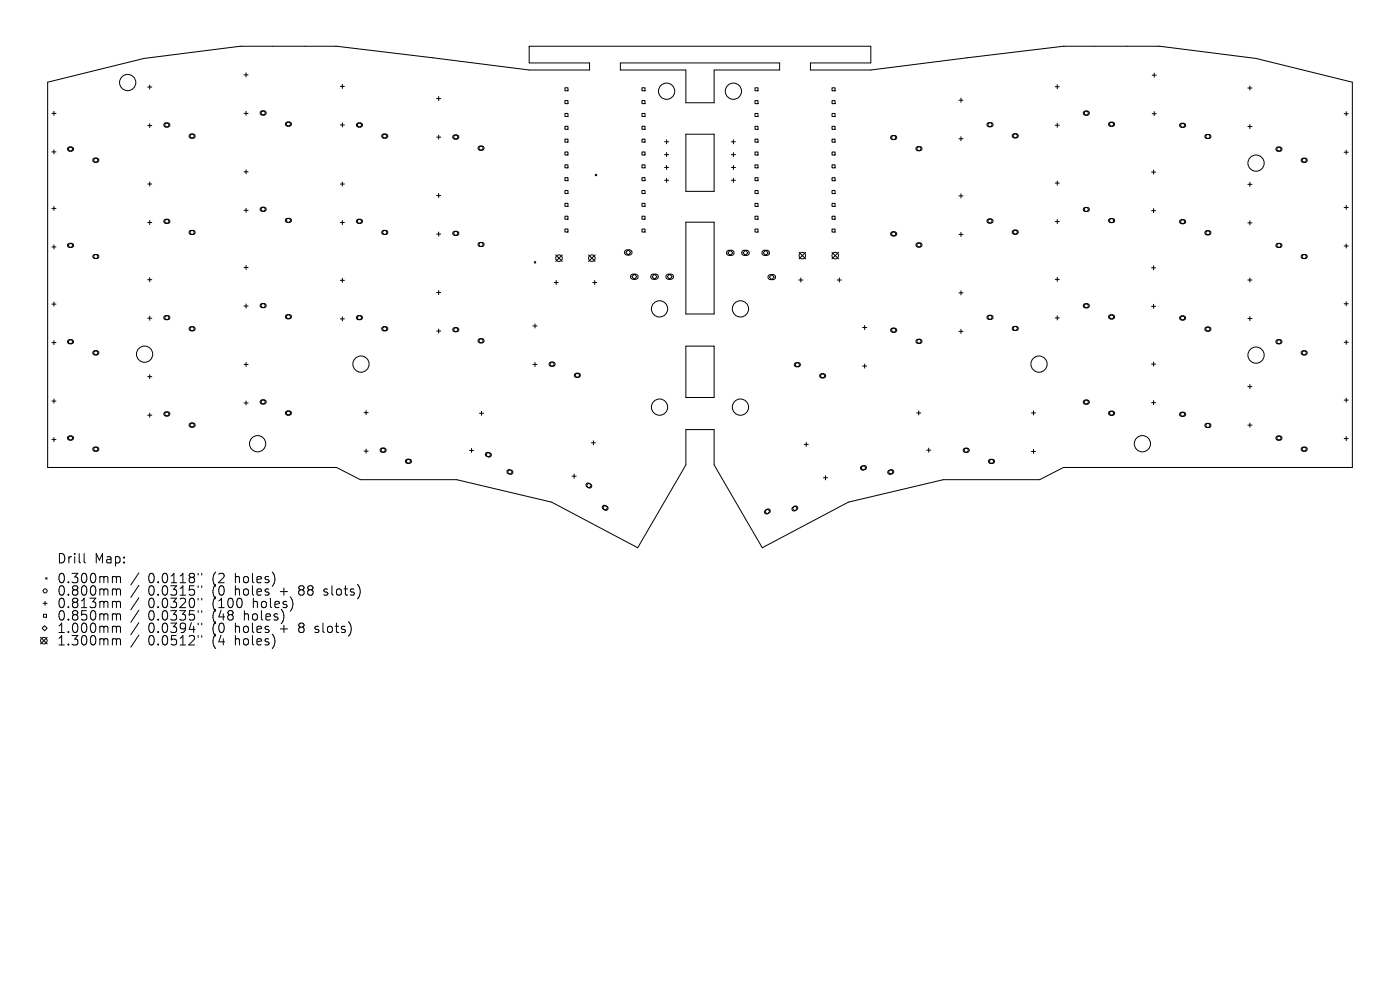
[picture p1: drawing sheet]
<svg xmlns="http://www.w3.org/2000/svg" width="297mm" height="210mm" viewBox="0 0 297 210" stroke-linecap="round" stroke-linejoin="round" font-family="sans-serif">
<defs><g id="words">
<g font-size="2.8">
<text x="12" y="119.8">Drill</text>
<text x="20" y="119.8">Map:</text>
<text x="12" y="124">0.300mm</text>
<text x="31.4" y="124">0.0118&quot;</text>
<text x="45.2" y="124">(2</text>
<text x="50.1" y="124">holes)</text>
<text x="12" y="126.6">0.800mm</text>
<text x="12" y="129.3">0.813mm</text>
<text x="12" y="131.9">0.850mm</text>
<text x="31.4" y="126.6">0.0315&quot;</text>
<text x="31.4" y="129.3">0.0320&quot;</text>
<text x="31.4" y="131.9">0.0335&quot;</text>
<text x="45.2" y="126.6">(0</text>
<text x="45.2" y="129.3">(100</text>
<text x="45.2" y="131.9">(48</text>
<text x="50.1" y="126.6">holes</text>
<text x="52" y="131.9">holes)</text>
<text x="53.9" y="129.3">holes)</text>
<text x="59.9" y="126.6">+</text>
<text x="64.1" y="126.6">88</text>
<text x="69.6" y="126.6">slots)</text>
<text x="12" y="134.6">1.000mm</text>
<text x="12" y="137.2">1.300mm</text>
<text x="31.4" y="134.6">0.0394&quot;</text>
<text x="31.4" y="137.2">0.0512&quot;</text>
<text x="45.2" y="134.6">(0</text>
<text x="45.2" y="137.2">(4</text>
<text x="50.1" y="134.6">holes</text>
<text x="50.1" y="137.2">holes)</text>
<text x="59.9" y="134.6">+</text>
<text x="64.1" y="134.6">8</text>
<text x="67.7" y="134.6">slots)</text>
</g>
</g></defs>
<g fill="none" stroke="#000" stroke-width=".21">
<path d="M10.1 17.4l20.4-5 20.5-2.6h20.4l40.9 5.1h12.8v-1.5h-12.8v-3.6h72.4v3.6h-12.8v1.5h12.8l40.9-5.1h20.4l20.5 2.6 20.4 5v81.8h-61.3l-5 2.6h-20.5l-20.1 4.7-18.3 9.7-10.2-17.6v-7.5h-6v7.5l-10.2 17.6-18.3-9.7-20.1-4.7h-20.5l-5-2.6h-61.3zM31.3 18.5h.9M31.8 18v.9M51.8 15.9h.8M52.2 15.4v.9M72.2 18.3h.9M72.6 17.9v.9M119.8 18.6h.7v.7h-.7zM131.6 13.4h33.8v1.5h-13.9v6.9h-6v-6.9h-13.9zM136.2 18.6h.6v.7h-.6zM160.2 18.6h.6v.7h-.6zM176.5 18.6h.7v.7h-.7z"/>
<path d="M223.9 18.4h.8M224.3 18v.8M244.4 15.9h.9M244.9 15.5v.9M264.7 18.7h.9M265.2 18.2v.9M11 24.1h.9M11 32.2h.9M11.4 23.6v.9M11.4 31.8v.9M14.4 31.3l.9-.1 .3 .2v.4l-.3 .2h-.7l-.3-.3zM19.8 33.7l.9-.1 .2 .2v.4l-.3 .2h-.7l-.2-.3z"/>
<path d="M31.3 26.6h.9M31.3 39h.9M31.8 26.2v.9M31.8 38.6v.9M34.9 26.2l.9-.1 .2 .3v.3l-.3 .2h-.7l-.2-.3zM40.2 28.6l1-.1 .2 .2v.4l-.4 .2h-.6l-.3-.4zM51.8 24.1h.8M51.8 36.4h.8M52.2 23.6v.9M52.2 36v.9M55.3 23.7l.9-.1 .2 .2v.3l-.2 .3h-.7l-.3-.4zM60.7 26l.9-.1 .2 .3v.3l-.3 .2h-.7l-.2-.3z"/>
<path d="M72.2 39h.9M72.2 26.5h.9M72.6 26.1v.8M72.6 38.6v.9M75.7 26.2l1-.1 .2 .3v.3l-.4 .2h-.6l-.3-.3zM81.1 28.6l.9-.1 .2 .2v.3l-.3 .3h-.6l-.3-.4zM92.6 20.9h.9M92.6 29.1h.9M93.1 20.5v.9M93.1 28.7v.8M96.2 28.8l.9-.1 .2 .2v.4l-.3 .2h-.7l-.2-.4zM101.5 31.1l.9-.1 .3 .3v.3l-.4 .3-.6-.1-.3-.3z"/>
<path d="M119.8 21.3h.7v.7h-.7zM119.8 24.1h.7v.6h-.7zM119.8 26.8h.7v.6h-.7zM119.8 29.5h.7v.7h-.7zM119.8 32.2h.7v.7h-.7zM119.8 35h.7v.6h-.7zM119.8 37.7h.7v.6h-.7zM126.3 37l.3 .3M126.6 37l-.3 .3M136.2 21.3h.6v.7h-.6zM136.2 24.1h.6v.6h-.6zM136.2 26.8h.6v.6h-.6z"/>
<path d="M136.2 29.5h.6v.7h-.6zM136.2 32.2h.6v.7h-.6zM136.2 35h.6v.6h-.6zM136.2 37.7h.6v.6h-.6zM141 30.1h.9M141 32.8h.9M141 35.5h.9M141 38.2h.9M141.4 29.6v.9M141.4 32.4v.8M141.4 35.1v.9M141.4 37.8v.9"/>
<path d="M145.5 28.5h6v12.1h-6zM155.1 30.1h.9M155.1 32.8h.9M155.1 35.5h.9M155.1 38.2h.9M155.6 29.6v.9M155.6 32.4v.8M155.6 35.1v.9M155.6 37.8v.9M160.2 21.3h.6v.7h-.6zM160.2 24.1h.6v.6h-.6zM160.2 26.8h.6v.6h-.6z"/>
<path d="M160.2 29.5h.6v.7h-.6zM160.2 32.2h.6v.7h-.6zM160.2 35h.6v.6h-.6zM160.2 37.7h.6v.6h-.6zM176.5 21.3h.7v.7h-.7zM176.5 24.1h.7v.6h-.7zM176.5 26.8h.7v.6h-.7zM176.5 29.5h.7v.7h-.7zM176.5 32.2h.7v.7h-.7zM176.5 35h.7v.6h-.7zM176.5 37.7h.7v.6h-.7zM189.1 28.9l.9-.1 .2 .2v.4l-.3 .2h-.7l-.2-.3z"/>
<path d="M194.4 31.2l.9-.1 .3 .3v.3l-.4 .3-.6-.1-.3-.3zM203.4 21.3h.9M203.4 29.4h.9M203.9 20.8v.9M203.9 29v.9M209.5 26.1l.9-.1 .2 .3v.3l-.3 .3h-.6l-.3-.4zM214.9 28.5l.8-.1 .3 .2v.4l-.3 .2h-.7l-.3-.3zM223.9 26.6h.8M223.9 38.8h.8M224.3 26.1v.9M224.3 38.4v.9M229.9 23.7l.9-.1 .3 .3v.3l-.4 .2h-.6l-.3-.3z"/>
<path d="M235.3 26.1l.9-.1 .2 .2v.3l-.3 .3-.7-.1-.2-.3zM244.3 36.5h.9M244.4 24.1h.9M244.7 36.1v.9M244.9 23.7v.9M250.4 26.3l.8-.1 .3 .2v.3l-.3 .3h-.7l-.3-.3zM255.7 28.6l.9-.1 .2 .3 .1 .3-.3 .3h-.7l-.3-.3zM264.7 26.8h.9M264.7 39.1h.9M265.2 26.4v.9M265.2 38.7v.8M270.8 31.3l.9-.1 .2 .3v.3l-.3 .2h-.6l-.3-.3z"/>
<path d="M276.2 33.7l.8-.1 .3 .2v.3l-.3 .3h-.7l-.3-.3zM285.2 24.1h.8M285.2 32.3h.8M285.6 23.7v.9M285.6 31.9v.8M11 52.4h.9M11 44.2h.9M11.4 43.8v.8M11.4 51.9v.9M14.4 51.8l.9-.1 .3 .2v.3l-.3 .3h-.7l-.3-.3zM19.8 54.1l.9-.1 .2 .2v.4l-.3 .2h-.6l-.3-.3zM31.3 47.2h.9"/>
<path d="M31.3 59.3h.9M31.8 46.8v.8M31.8 58.9v.9M34.9 46.6h.9l.2 .2v.3l-.3 .3-.7-.1-.2-.3zM40.2 49l1-.1 .2 .3v.3l-.4 .2h-.6l-.3-.3zM51.8 44.6h.8M51.8 56.7h.8M52.2 44.2v.9M52.2 56.3v.9M55.3 44.1l.9-.1 .2 .2v.3l-.2 .3h-.7l-.3-.3zM60.7 46.5l.9-.1 .2 .2v.3l-.3 .3-.7-.1-.2-.3zM72.2 47.2h.9"/>
<path d="M72.2 59.5h.9M72.6 46.8v.8M72.6 59v.9M75.7 46.6h1l.2 .2v.3l-.4 .3-.6-.1-.3-.3zM81.1 49l.9-.1 .2 .2v.4l-.3 .2h-.6l-.3-.3zM92.6 41.5h.9M92.6 49.7h.9M93.1 41.1v.8M93.1 49.2v.9M96.2 49.2l.9-.1 .2 .3v.3l-.3 .2h-.7l-.2-.3zM101.5 51.6l.9-.1 .3 .2v.3l-.4 .3-.6-.1-.3-.3zM113.3 55.5l.4 .3"/>
<path d="M113.7 55.5l-.4 .3M117.6 59.9h.8M117.9 54.1l1.4 1.4M118 59.5v.9M119.3 54.1l-1.4 1.4M119.8 40.4h.7v.7h-.7zM119.8 43.1h.7v.7h-.7zM119.8 45.9h.7v.6h-.7zM119.8 48.6h.7v.6h-.7zM124.9 54.1l1.4 1.4M125.7 59.9h.9M126.2 59.5v.9"/>
<path d="M126.3 54.1l-1.4 1.4M132.6 53.2l.4-.2 .8 .1 .2 .3v.4l-.4 .3-.8-.1-.3-.4zM132.7 53.5l.6-.5 .5 .5-.5 .6zM133.9 58.3l.3-.1h.9l.2 .3v.4l-.4 .3h-.8l-.3-.4zM134 58.7l.6-.5 .5 .5-.5 .5zM136.2 40.4h.6v.7h-.6zM136.2 43.1h.6v.7h-.6zM136.2 45.9h.6v.6h-.6zM136.2 48.6h.6v.6h-.6zM138.2 58.3l.3-.1h.8l.3 .3v.4l-.4 .3h-.8l-.3-.4zM138.3 58.7l.6-.5 .5 .5-.5 .5zM141.4 58.3l.4-.1h.8l.2 .3v.4l-.4 .3h-.8l-.3-.4z"/>
<path d="M142.1 58.2l.5 .5-.5 .5-.6-.5zM145.5 47.1h6v19.5h-6zM154.3 53.3l.3-.2h.8l.3 .4v.4l-.4 .3-.9-.1-.3-.4zM154.4 53.6l.5-.5 .6 .5-.6 .6zM157.5 53.3l.3-.2h.8l.3 .4v.4l-.4 .3-.8-.1-.3-.4zM157.6 53.6l.5-.5 .6 .5-.6 .6zM160.2 40.4h.6v.7h-.6zM160.2 43.1h.6v.7h-.6zM160.2 45.9h.6v.6h-.6zM160.2 48.6h.6v.6h-.6zM161.8 53.3l.3-.2h.8l.3 .3v.4l-.4 .4-.8-.1-.4-.4zM162.4 53.1l.6 .5-.6 .6-.5-.6z"/>
<path d="M163.1 58.4l.3-.2 .8 .1 .3 .3v.4l-.4 .3h-.9l-.3-.4zM163.2 58.8l.5-.6 .6 .6-.6 .5zM169.5 59.4h.8M169.5 53.5l1.4 1.4M169.9 59v.8M170.9 53.5l-1.4 1.4M176.5 53.5l1.4 1.4M176.5 40.4h.7v.7h-.7zM176.5 43.1h.7v.7h-.7zM176.5 45.9h.7v.6h-.7zM176.5 48.6h.7v.6h-.7zM177.6 59.4h.9"/>
<path d="M177.9 53.5l-1.4 1.4M178.1 59v.8M189.1 49.3l.9-.1 .2 .3v.3l-.3 .2h-.7l-.2-.3zM194.4 51.7l.9-.1 .3 .2v.4l-.4 .2h-.6l-.3-.4zM203.4 49.7h.9M203.4 41.6h.9M203.9 41.1v.9M203.9 49.3v.9M209.5 46.6l.9-.1 .2 .2v.3l-.3 .3h-.6l-.3-.3zM214.9 48.9l.8-.1 .3 .3v.3l-.3 .3-.7-.1-.3-.3zM223.9 47h.8M223.9 59.3h.8"/>
<path d="M224.3 46.6v.8M224.3 58.8v.9M229.9 44.1l.9-.1 .3 .3v.3l-.4 .3-.6-.1-.3-.3zM235.3 46.5l.9-.1 .2 .2v.4l-.3 .2h-.7l-.2-.3zM244.3 44.7h.9M244.3 56.8h.9M244.7 44.3v.8M244.7 56.4v.8M250.4 46.7l.8-.1 .3 .2v.4l-.3 .2h-.7l-.3-.3zM255.7 49.1l.9-.1 .2 .2 .1 .3-.3 .3h-.7l-.3-.3zM264.7 59.4h.9M264.7 47.3h.9"/>
<path d="M265.2 46.8v.9M265.2 59v.8M270.8 51.8l.9-.1 .2 .2v.3l-.3 .3h-.6l-.3-.3zM276.2 54.1l.8-.1 .3 .2v.4l-.3 .2h-.7l-.3-.3zM285.2 44h.8M285.2 52.2h.8M285.6 43.6v.8M285.6 51.7v.9M11 64.5h.9M11 72.7h.9M11.4 64.1v.8M11.4 72.2v.9"/>
<path d="M14.4 72.2l.9-.1 .3 .2v.3l-.3 .3h-.7l-.3-.3zM19.8 74.5l.9-.1 .2 .3v.3l-.3 .3h-.6l-.3-.3zM31.3 67.5h.9M31.3 79.9h.9M31.8 67.1v.8M31.8 79.5v.8M34.9 67.1l.9-.1 .2 .2v.4l-.3 .2h-.7l-.2-.3zM40.2 69.4l1-.1 .2 .3v.3l-.4 .3-.6-.1-.3-.3zM51.8 64.9h.8M51.8 77.3h.8M52.2 64.5v.9M52.2 76.9v.8"/>
<path d="M55.3 64.5l.9-.1 .2 .2v.4l-.2 .2h-.7l-.3-.3zM60.7 66.9l.9-.1 .2 .2v.4l-.3 .2h-.7l-.2-.3zM72.2 67.6h.9M72.6 67.2v.9M75.7 67.1l1-.1 .2 .2v.4l-.4 .2h-.6l-.3-.3zM81.1 69.4l.9-.1 .2 .3v.3l-.3 .3-.6-.1-.3-.3zM92.6 70.2h.9M92.6 62.1h.9M93.1 61.6v.9M93.1 69.8v.9M96.2 69.6l.9-.1 .2 .3v.3l-.3 .3-.7-.1-.2-.3zM101.5 72l.9-.1 .3 .2v.4l-.4 .2h-.6l-.3-.3z"/>
<path d="M113.1 77.3h.8M113.1 69.1h.8M113.5 68.7v.9M113.5 76.9v.8M116.6 77l.9-.1 .2 .2v.3l-.3 .3h-.6l-.3-.4zM122 79.3l.8-.1 .3 .2v.4l-.3 .2h-.7l-.3-.3zM145.5 73.4h6v10.9h-6zM168.6 77.1l1-.1 .2 .2v.3l-.4 .3h-.6l-.3-.4zM174 79.4l.9-.1 .2 .2v.4l-.3 .2h-.6l-.3-.3zM183 69.5h.9M183 77.7h.9M183.4 69v.9"/>
<path d="M183.4 77.2v.9M189.1 69.7h.9l.2 .2v.3l-.3 .3-.7-.1-.2-.3zM194.4 72.1l.9-.1 .3 .3v.3l-.4 .2h-.6l-.3-.3zM203.4 62.1h.9M203.4 70.3h.9M203.9 61.7v.9M203.9 69.9v.8M209.5 67l.9-.1 .2 .2v.4l-.3 .2h-.6l-.3-.3zM214.9 69.4l.8-.1 .3 .2v.3l-.3 .3h-.7l-.3-.3zM223.9 67.4h.8M224.3 67v.9M229.9 64.6l.9-.1 .3 .2v.3l-.4 .3h-.6l-.3-.4z"/>
<path d="M235.3 66.9l.9-.1 .2 .3v.3l-.3 .2h-.7l-.2-.3zM244.3 65h.9M244.3 77.2h.9M244.7 64.5v.9M244.7 76.8v.9M250.4 67.1h.8l.3 .2v.3l-.3 .3h-.7l-.3-.4zM255.7 69.5l.9-.1 .2 .2 .1 .4-.3 .2h-.7l-.3-.3zM264.7 67.6h.9M265.2 67.1v.9M270.8 72.2l.9-.1 .2 .2v.3l-.3 .3h-.6l-.3-.3zM276.2 74.5l.8-.1 .3 .3v.3l-.3 .3h-.7l-.3-.3zM285.2 64.4h.8"/>
<path d="M285.2 72.6h.8M285.6 64v.9M285.6 72.2v.8M11 85.1h.9M11 93.2h.9M11.4 84.6v.9M11.4 92.8v.9M14.4 92.6l.9-.1 .3 .2v.4l-.3 .2h-.7l-.3-.3zM19.8 95l.9-.1 .2 .2v.3l-.3 .3h-.6l-.3-.3zM31.3 88.1h.9M31.8 87.6v.9M34.9 87.5l.9-.1 .2 .3v.3l-.3 .2h-.7l-.2-.3z"/>
<path d="M40.2 89.9l1-.1 .2 .2v.4l-.4 .2h-.6l-.3-.4zM51.8 85.5h.8M52.2 85v.9M55.3 85l.9-.1 .2 .2v.3l-.2 .3h-.7l-.3-.4zM60.7 87.3l.9-.1 .2 .3v.3l-.3 .2h-.7l-.2-.3zM77.2 87.5h.9M77.2 95.7h.9M77.7 87.1v.9M77.7 95.3v.8M80.8 95.2l.9-.1 .2 .2v.4l-.3 .2h-.7l-.3-.3zM86.1 97.5l.9-.1 .2 .3 .1 .3-.3 .3h-.7l-.3-.4zM99.6 95.6h.9"/>
<path d="M100 95.1v.9M101.7 87.7h.9M102.2 87.2v.9M103.1 96.1l.3-.1 .6 .1 .2 .3v.3l-.4 .2-.6-.1-.2-.3zM107.7 99.8l.3-.2 .6 .2 .2 .3v.3l-.4 .2-.6-.2-.3-.3zM125.5 93.9h.8M125.9 93.5v.9M170.6 94.3h.9M171 93.8v.9M182.7 99l.8-.2 .3 .2v.3l-.2 .3-.7 .1-.3-.3zM188.5 99.9l.8-.2 .2 .2 .1 .3-.2 .3-.8 .1-.3-.3zM194.5 87.6h.8"/>
<path d="M194.9 87.2v.8M196.6 95.5h.9M197 95.1v.8M204.5 95.2l.9-.1 .2 .3v.3l-.3 .2h-.7l-.3-.3zM209.8 97.6l.9-.1 .2 .2 .1 .3-.3 .3h-.7l-.3-.4zM218.8 87.6h.9M218.8 95.8h.9M219.3 87.2v.8M219.3 95.3v.9M229.9 85l.9-.1 .3 .3v.3l-.4 .2h-.6l-.3-.3zM235.3 87.4l.9-.1 .2 .2v.3l-.3 .3-.7-.1-.2-.3zM244.3 85.4h.9"/>
<path d="M244.7 85v.9M250.4 87.6l.8-.1 .3 .2v.3l-.3 .3h-.7l-.3-.3zM255.7 89.9l.9-.1 .2 .3 .1 .3-.3 .3-.7-.1-.3-.2zM264.7 82h.9M264.7 90.2h.9M265.2 81.6v.8M265.2 89.7v.9M270.8 92.6l.9-.1 .2 .2v.4l-.3 .2h-.6l-.3-.3zM276.2 95l.8-.1 .3 .2v.3l-.3 .3h-.7l-.3-.3zM285.2 84.9h.8M285.2 93h.8M285.6 84.4v.9"/>
<path d="M285.6 92.6v.9M17.8 117.4v1.7l.3 .3M121.4 101h.8M121.8 100.6v.8M124.4 102.6l.4-.1 .6 .2 .1 .3v.3l-.4 .2-.6-.3-.2-.3zM127.9 107.3l.4-.1 .5 .3 .2 .3-.1 .3-.4 .1-.6-.3-.1-.3zM162.3 108.3l.8-.3 .2 .1 .1 .4-.2 .2-.7 .3-.3-.2zM168.1 107.7l.7-.4 .3 .2 .1 .3-.2 .3-.6 .3-.4-.3zM174.7 101.4h.9M175.1 100.9v.9M8.6 135.2l1.4 1.4M8.9 133.3l.6-.6 .5 .6-.5 .5z"/>
<path d="M9.1 128h.9M9.2 130.3h.7v.6h-.7zM9.6 127.5v.9M9.7 122.5l.3 .4M10 122.5l-.3 .4M10 135.2l-1.4 1.4M24.1 122.3h.3l.3 .3M24.1 124.9h.3l.3 .3M24.1 127.6h.3l.3 .2M24.1 130.2h.3l.3 .3M24.1 132.8h.3l.3 .3M24.1 135.5h.3l.3 .3"/>
<path d="M24.7 122.6l.3-.3 .5 .1 .1 1.2M24.7 122.6v1M24.7 125.2v1.1M24.7 127.8v1.1M24.7 130.5v1M24.7 133.1v1.1M24.7 135.8v1M24.7 125.2l.3-.3 .5 .1 .1 1.3M24.7 127.8l.3-.2 .5 .1 .1 1.2M24.7 130.5l.3-.3 .5 .1 .1 1.2M24.7 133.1l.3-.3 .5 .1 .1 1.3M24.7 135.8l.3-.3 .5 .1 .1 1.2"/>
<path d="M29.5 121.5l-1.7 2.6M29.5 124.2l-1.7 2.5M29.5 126.8l-1.7 2.6M29.5 129.4l-1.7 2.6M29.5 132.1l-1.7 2.6M29.5 134.7l-1.7 2.6M42 121.6v.4M42 124.3v.3M42 126.9v.4M42 129.5v.4M42 132.2v.4M42 134.8v.4"/>
<path d="M42.8 121.6v.4M42.8 124.3v.3M42.8 126.9v.4M42.8 129.5v.4M42.8 132.2v.4M42.8 134.8v.4M66.8 134.1l.2 .1M66.9 132.9v.5M68.7 126.2l.2 .1M68.8 125v.5"/>
<circle cx="27.1" cy="17.5" r="1.72"/>
<circle cx="141.4" cy="19.3" r="1.72"/>
<circle cx="155.6" cy="19.3" r="1.72"/>
<circle cx="15" cy="31.6" r=".43"/>
<circle cx="20.3" cy="34" r=".43"/>
<circle cx="35.4" cy="26.5" r=".43"/>
<circle cx="40.8" cy="28.9" r=".43"/>
<circle cx="55.8" cy="24" r=".43"/>
<circle cx="61.2" cy="26.3" r=".43"/>
<circle cx="76.3" cy="26.5" r=".43"/>
<circle cx="81.6" cy="28.9" r=".43"/>
<circle cx="96.7" cy="29.1" r=".43"/>
<circle cx="102.1" cy="31.4" r=".43"/>
<circle cx="189.6" cy="29.2" r=".43"/>
<circle cx="195" cy="31.5" r=".43"/>
<circle cx="210" cy="26.5" r=".43"/>
<circle cx="215.4" cy="28.8" r=".43"/>
<circle cx="230.5" cy="24" r=".43"/>
<circle cx="235.8" cy="26.4" r=".43"/>
<circle cx="250.9" cy="26.6" r=".43"/>
<circle cx="256.2" cy="28.9" r=".43"/>
<circle cx="266.5" cy="34.6" r="1.72"/>
<circle cx="271.3" cy="31.6" r=".43"/>
<circle cx="276.7" cy="34" r=".43"/>
<circle cx="15" cy="52.1" r=".43"/>
<circle cx="20.3" cy="54.4" r=".43"/>
<circle cx="35.4" cy="46.9" r=".43"/>
<circle cx="40.8" cy="49.3" r=".43"/>
<circle cx="55.8" cy="44.4" r=".43"/>
<circle cx="61.2" cy="46.8" r=".43"/>
<circle cx="76.3" cy="46.9" r=".43"/>
<circle cx="81.6" cy="49.3" r=".43"/>
<circle cx="96.7" cy="49.5" r=".43"/>
<circle cx="102.1" cy="51.9" r=".43"/>
<circle cx="118.6" cy="54.8" r=".7"/>
<circle cx="125.6" cy="54.8" r=".7"/>
<circle cx="170.2" cy="54.2" r=".7"/>
<circle cx="177.2" cy="54.2" r=".7"/>
<circle cx="189.6" cy="49.6" r=".43"/>
<circle cx="195" cy="52" r=".43"/>
<circle cx="210" cy="46.9" r=".43"/>
<circle cx="215.4" cy="49.2" r=".43"/>
<circle cx="230.5" cy="44.4" r=".43"/>
<circle cx="235.8" cy="46.8" r=".43"/>
<circle cx="250.9" cy="47" r=".43"/>
<circle cx="256.2" cy="49.4" r=".43"/>
<circle cx="271.3" cy="52.1" r=".43"/>
<circle cx="276.7" cy="54.4" r=".43"/>
<circle cx="15" cy="72.5" r=".43"/>
<circle cx="20.3" cy="74.8" r=".43"/>
<circle cx="30.7" cy="75.1" r="1.72"/>
<circle cx="35.4" cy="67.4" r=".43"/>
<circle cx="40.8" cy="69.7" r=".43"/>
<circle cx="55.8" cy="64.8" r=".43"/>
<circle cx="61.2" cy="67.2" r=".43"/>
<circle cx="76.3" cy="67.4" r=".43"/>
<circle cx="76.6" cy="77.2" r="1.72"/>
<circle cx="81.6" cy="69.7" r=".43"/>
<circle cx="96.7" cy="69.9" r=".43"/>
<circle cx="102.1" cy="72.3" r=".43"/>
<circle cx="117.1" cy="77.3" r=".43"/>
<circle cx="122.5" cy="79.6" r=".43"/>
<circle cx="139.9" cy="65.5" r="1.72"/>
<circle cx="157.1" cy="65.5" r="1.72"/>
<circle cx="169.2" cy="77.4" r=".43"/>
<circle cx="174.5" cy="79.7" r=".43"/>
<circle cx="189.6" cy="70" r=".43"/>
<circle cx="195" cy="72.4" r=".43"/>
<circle cx="210" cy="67.3" r=".43"/>
<circle cx="215.4" cy="69.7" r=".43"/>
<circle cx="220.4" cy="77.2" r="1.72"/>
<circle cx="230.5" cy="64.9" r=".43"/>
<circle cx="235.8" cy="67.2" r=".43"/>
<circle cx="250.9" cy="67.5" r=".43"/>
<circle cx="256.2" cy="69.8" r=".43"/>
<circle cx="266.5" cy="75.3" r="1.72"/>
<circle cx="271.3" cy="72.5" r=".43"/>
<circle cx="276.7" cy="74.9" r=".43"/>
<circle cx="15" cy="92.9" r=".43"/>
<circle cx="20.3" cy="95.3" r=".43"/>
<circle cx="35.4" cy="87.8" r=".43"/>
<circle cx="40.8" cy="90.2" r=".43"/>
<circle cx="54.6" cy="94.1" r="1.72"/>
<circle cx="55.8" cy="85.3" r=".43"/>
<circle cx="61.2" cy="87.6" r=".43"/>
<circle cx="81.3" cy="95.5" r=".43"/>
<circle cx="86.6" cy="97.9" r=".43"/>
<circle cx="103.6" cy="96.5" r=".43"/>
<circle cx="139.9" cy="86.4" r="1.72"/>
<circle cx="157.1" cy="86.4" r="1.72"/>
<circle cx="183.2" cy="99.2" r=".43"/>
<circle cx="205" cy="95.5" r=".43"/>
<circle cx="210.3" cy="97.9" r=".43"/>
<circle cx="230.5" cy="85.3" r=".43"/>
<circle cx="235.8" cy="87.7" r=".43"/>
<circle cx="242.4" cy="94.1" r="1.72"/>
<circle cx="250.9" cy="87.9" r=".43"/>
<circle cx="256.2" cy="90.2" r=".43"/>
<circle cx="271.3" cy="92.9" r=".43"/>
<circle cx="276.7" cy="95.3" r=".43"/>
<circle cx="108.2" cy="100.1" r=".43"/>
<circle cx="124.9" cy="103" r=".43"/>
<circle cx="128.4" cy="107.7" r=".43"/>
<circle cx="162.8" cy="108.5" r=".43"/>
<circle cx="168.6" cy="107.9" r=".43"/>
<circle cx="189" cy="100.1" r=".43"/>
<circle cx="9.3" cy="135.9" r=".7"/>
<circle cx="9.6" cy="125.3" r=".43"/>
</g>
<use href="#words"/>
</svg>
